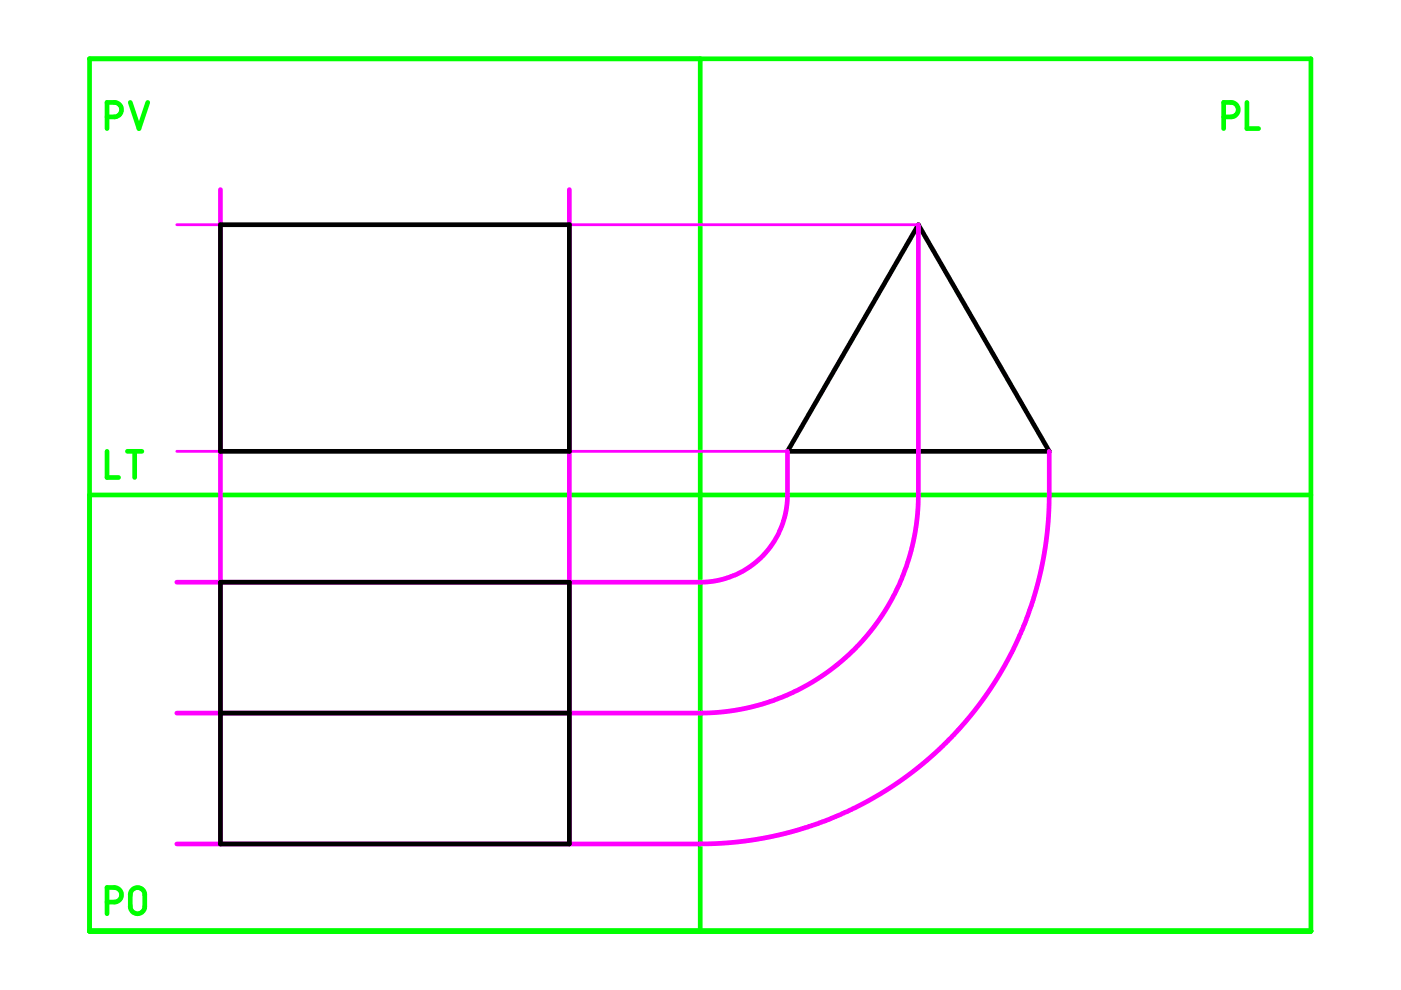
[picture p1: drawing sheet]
<svg xmlns="http://www.w3.org/2000/svg" width="297mm" height="210mm" viewBox="0 0 297 210" stroke-linecap="round" stroke-linejoin="round" font-family="sans-serif">
<path d="M19 12.5h258.9v184.9h-258.9zM148.5 12.5v184.9M22.7 24.8h1.7l.8-.4 .3-.3 .3-.6-.1-.7-.3-.6-.8-.5h-1.9v5.6M27.6 21.7l1.9 5.6 1.8-5.6M259.4 24.8h1.8l.9-.4 .4-1-.1-.7-.3-.5-.8-.5h-1.9v5.6M264.4 21.7v5.6h2.4M22.7 95.7v5.5h2.4M27 95.7h3.1M28.6 95.7v5.5M19 104.9h258.9M22.7 191.3h1.7l.8-.4 .3-.4 .3-.6-.1-.7-.3-.5-.8-.5h-1.9v5.5M28 188.7l.7-.4 .7-.1 .8 .4 .4 .6 .1 3.3-.4 .8-.6 .4h-.6l-.6-.1-.5-.4-.3-.5-.1-3.2z" fill="none" stroke="#0f0" stroke-width=".99"/>
<path d="M46.7 47.6h74v48.1h-74zM194.7 47.6l27.8 48.1h-55.5zM46.7 123.4h74v55.5h-74zM46.7 151.2h74" fill="none" stroke="#000" stroke-width=".99"/>
<path d="M46.7 40.2v138.7M120.7 40.2v138.7M194.7 47.6v58.1l-.2 4.1-.7 4.5-1.2 4.4-1.6 4.4-1.9 3.9-2.3 3.8-2.8 3.8-3.5 3.7-3.2 2.8-3.3 2.4-5.5 3.1-5.7 2.3-6 1.5-5.8 .7-113.5 .1M167 95.7l-.1 11.1-.6 3.2-1.4 3.5-1.1 1.8-1.3 1.7-1.4 1.4-1.6 1.4-1.7 1.1-1.8 .9-3.7 1.2-3.3 .4h-111.5M222.5 95.7l-.2 14-.5 5.1-.9 5.3-1.3 5.3-1.6 5-2.4 5.6-2.4 4.7-2.8 4.7-3.4 4.8-3.6 4.4-4.5 4.5-5 4.3-4.9 3.5-5 2.9-5 2.5-6.7 2.7-6.9 2-6.8 1.2-6.6 .7h-114.5" fill="none" stroke="#f0f" stroke-width=".99"/>
<path d="M37.5 47.6h157.2M37.5 95.7h129.5" fill="none" stroke="#f0f" stroke-width=".59"/>
</svg>
